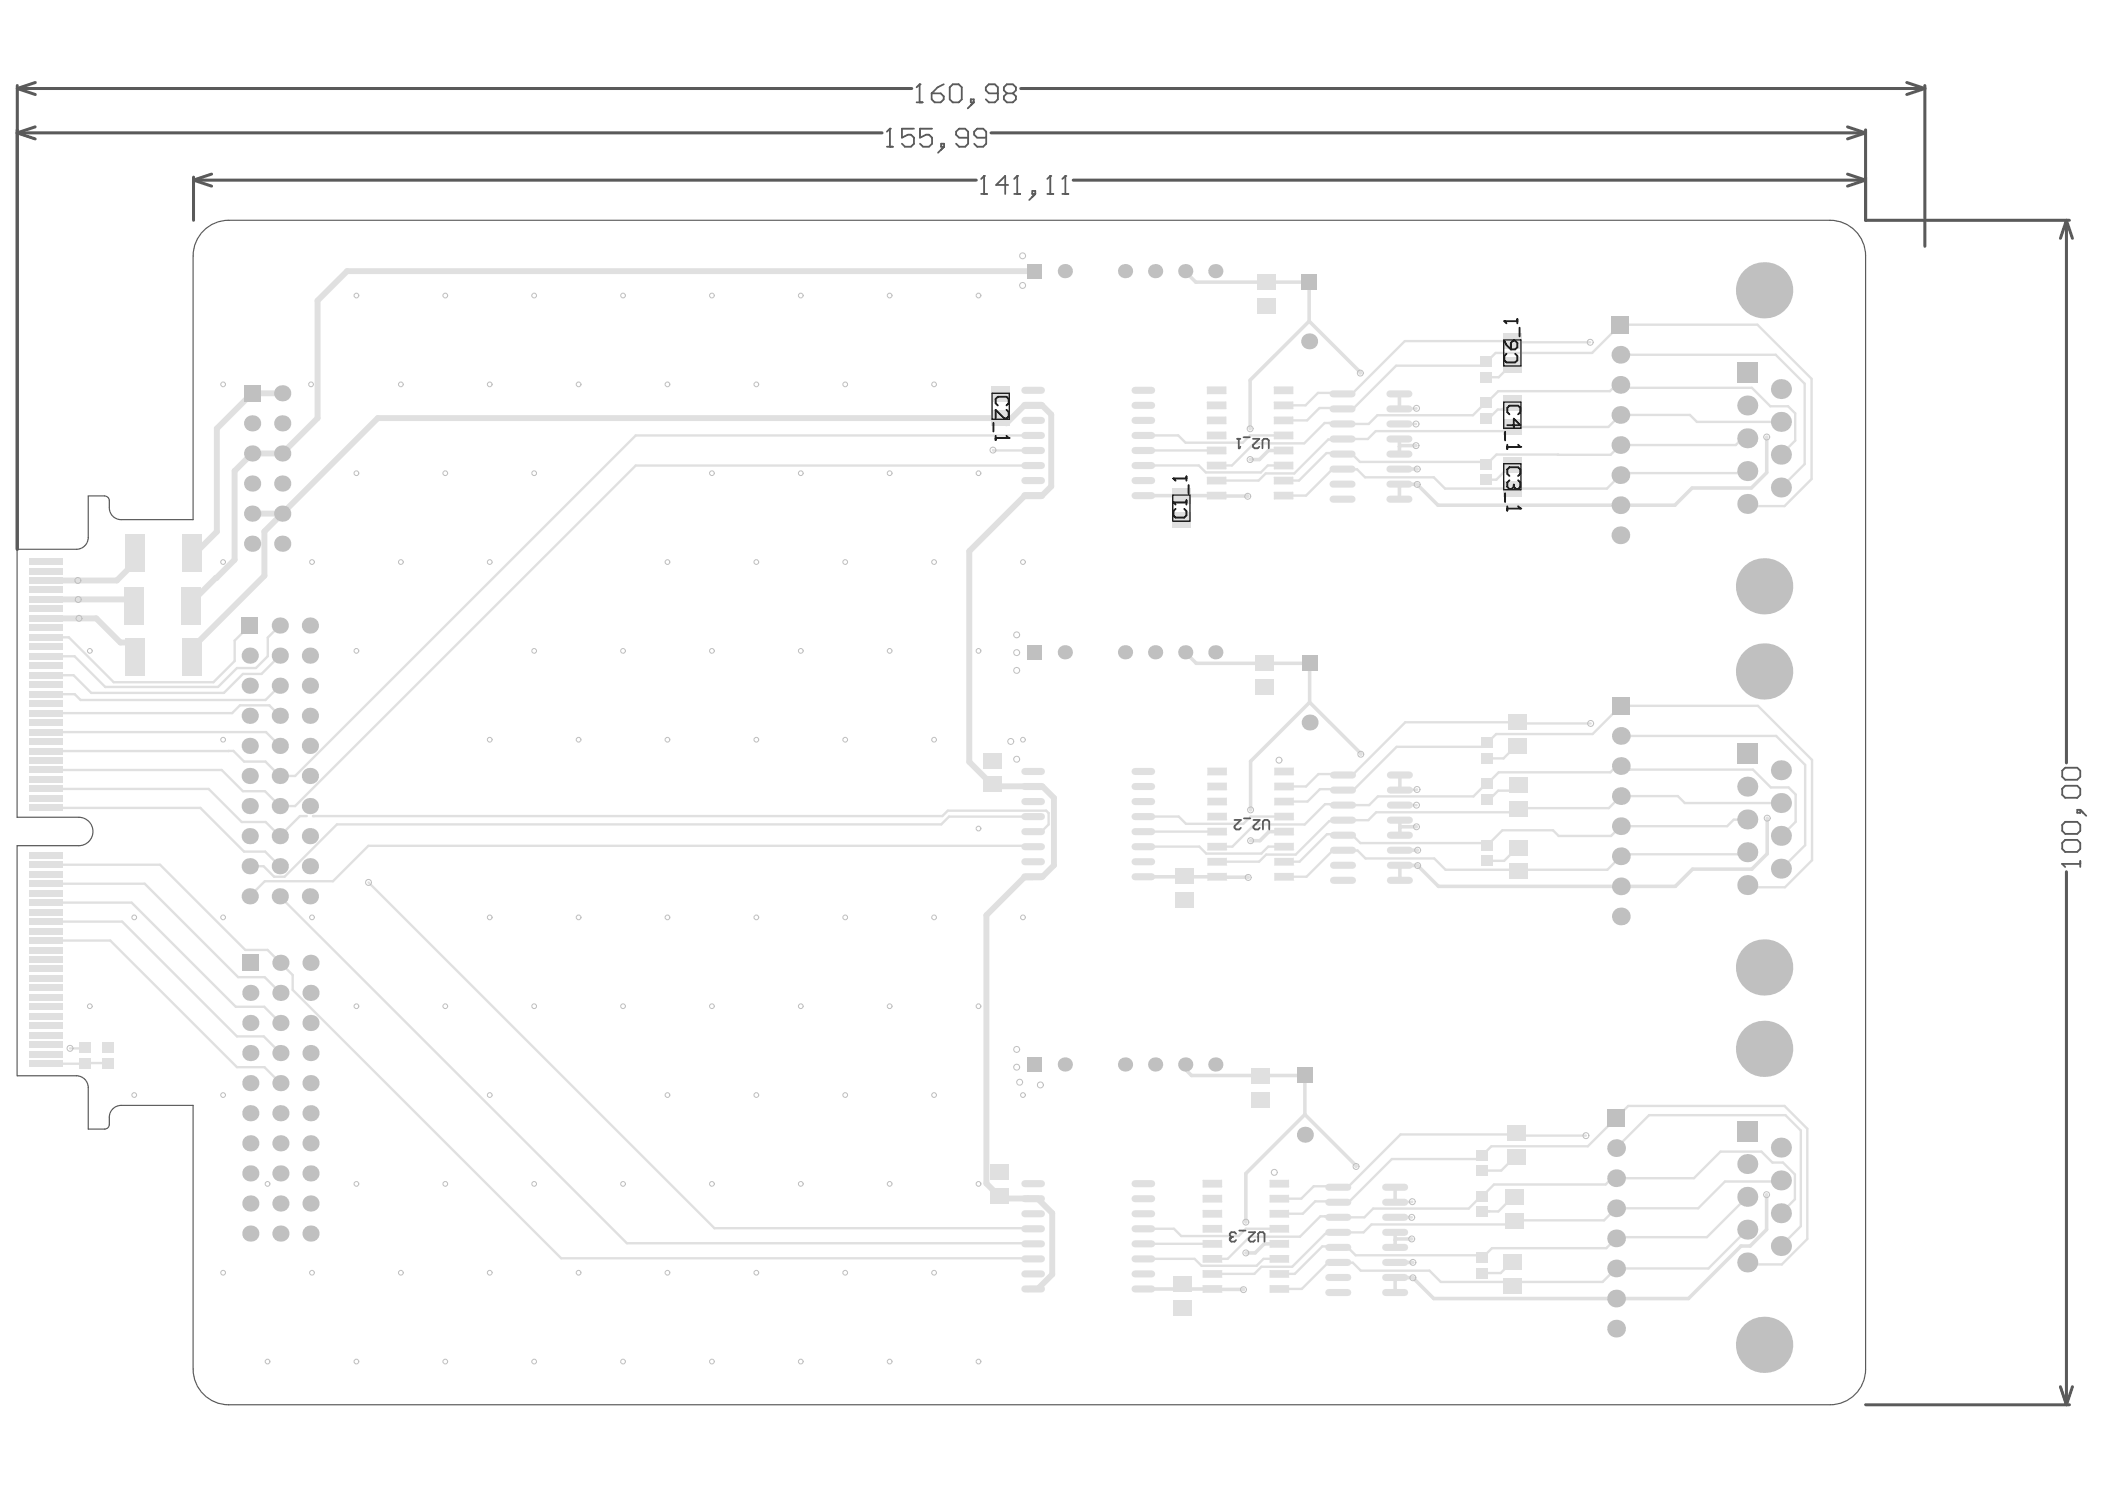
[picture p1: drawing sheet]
<svg xmlns="http://www.w3.org/2000/svg" width="297mm" height="210mm" viewBox="0 0 297 210" stroke-linecap="round" stroke-linejoin="round" font-family="sans-serif">
<g fill="none" stroke="#5a5a5a" stroke-width=".42">
<path d="M2.4 18.7l2.6 .9M2.4 18.7h122.1M2.4 12.5l2.6 .8M2.4 12.5h126.3M2.4 12.1v65.4M5 17.9l-2.6 .8M5 11.6l-2.6 .9M139.8 18.7h123.5M144 12.5h127.6M260.7 17.9l2.6 .8M263.3 18.3v12.8h28.7M263.3 18.7l-2.6 .9"/>
<path d="M269.1 11.6l2.5 .9M271.6 12.5l-2.5 .8M271.6 12.1v22.6M27.3 25.4l2.6 .9M27.3 25.4h110.5M27.3 25v6.1M29.9 24.6l-2.6 .8M151.4 25.4h111.9M260.7 24.6l2.6 .8M263.3 25.4l-2.6 .9M291.6 31.1l.8 2.5M291.6 31.1l-.9 2.5"/>
<path d="M291.6 31.1v76.5M291.6 123v75.2M263.3 198.2h28.7M290.7 195.6l.9 2.6M292.4 195.6l-.8 2.6"/>
</g>
<g fill="none" stroke="#5a5a5a" stroke-width=".25">
<path d="M125.6 18.2h.1M125.6 18.2v2.5M125.6 18.2l-.4 .4M129 18.2h-1.7v1.2l.8-.4h.4l.5 .4v.9l-.5 .4h-.8l-.4-.4M129.3 14.4h.9M129.8 11.9h.1M129.8 11.9v2.5M129.8 11.9l-.5 .4M131.5 13.2h1.2l.5 .4v.4l-.5 .4h-.8l-.4-.4zM131.5 18.2h-1.7v1.2l.9-.4h.4l.4 .4v.9l-.4 .4h-.9l-.4-.4M133.2 11.9l-.9 .4-.8 .9M134 12.3l.4-.4h.9l.4 .4v1.7l-.4 .4h-.9l-.4-.4z"/>
<path d="M136.6 19.4h-1.3l-.4-.4v-.4l.4-.4h.9l.4 .4v1.7l-.4 .4h-.9l-.4-.4M137 14h.4v.4h-.4zM137.4 14.4l-.8 .9M139.2 19.4h-1.3l-.4-.4v-.4l.4-.4h.8l.5 .4v1.7l-.5 .4h-.8l-.4-.4M140.8 13.2h-1.3l-.4-.5v-.4l.4-.4h.9l.4 .4v1.7l-.4 .4h-.9l-.4-.4M142.1 13.2l-.4 .4v.4l.4 .4h.8l.5-.4v-.4l-.5-.4M142.1 13.2h.8M142.1 13.2l-.4-.5v-.4l.4-.4h.8l.5 .4v.4l-.5 .5M125.2 20.7h.8M132.8 20.3h.4v.4h-.4zM133.2 20.7l-.8 .8M138.4 27.4h.9"/>
<path d="M138.9 24.8h.1M138.9 24.8v2.6M138.9 24.8l-.5 .4M142.3 26.1h-1.7l1.2-1.3v2.6M143.1 27.4h.9M143.5 24.8h.1M143.5 24.8v2.6M143.5 24.8l-.4 .4M145.7 26.9h.4v.5h-.4zM146.1 27.4l-.9 .8M147.8 27.4h.8M148.2 24.8h.1"/>
<path d="M148.2 24.8v2.6M148.2 24.8l-.4 .4M149.9 27.4h.9M150.3 24.8h.1M150.3 24.8v2.6M150.3 24.8l-.4 .4M291 108.7l.4-.4h1.7l.4 .4v.9l-.4 .4h-1.7l-.4-.4zM291 111.3l.4-.5h1.7l.4 .5v.8l-.4 .4h-1.7l-.4-.4zM291 116.4l.4-.5h1.7l.4 .5v.8l-.4 .4h-1.7l-.4-.4zM291 118.9l.4-.4h1.7l.4 .4v.9l-.4 .4h-1.7l-.4-.4zM293.1 114.2h.4v.5h-.4zM293.5 114.2l.9 .9"/>
<path d="M291 121.9h.1M291 121.9h2.5M291 121.9l.4 .4M293.5 121.4v.9"/>
</g>
<g fill="none" stroke="#e0e0e0" stroke-width=".33">
<path d="M186.2 57.6h3.3M228.7 58.5h9.8l1 1h11.8M228.7 50h21.9l4.1 4.1M247.2 54.7l2.6 2.6M189.5 61.8l-.2 .2h-1.9l-4.8 4.8h-4M246.6 66.5l-.3 .2h-17.4l-.2 .3M246.6 66.5h.1M246.6 61.8h-.7l-1 1h-16.2M228.7 99.6h19.4l7.6 7.6M189.6 115.6l-.3 .2h-1.7l-4.8 4.8h-4.1M219.9 117.9l-.8-.8h-7.1l-2.1 2.2M228.7 103.8h21.9l4.1 4.1"/>
<path d="M228.7 112.3h8.1l.9 1h13.7M230 108.6h17.4l2.5 2.5M246.6 115.6h-2l-.9 .9h-15M246.7 115.6h-.7M246.6 120.2l-.3 .3h-17.3M246.7 120.2l-.1 .1M213.5 159.8h.3l.5 .4h9.5M228.1 157.7l1.7-1.7h22l3.2 3.2M188.9 173.7h-1.4l-.4 .4h-.1l-4.7 4.6h-4.3M210.2 170.9h-.8M213.7 168.8h-.2l-2.1 2.1h-2.3M228.1 162l4.6-4.7h19.2l2.2 2.2v13.5"/>
<path d="M228.2 174.5h12.7M242.8 162.5l-3.8 3.7h-10.9M243.4 166.7l-3.8 3.7h-11.5l-1.7 1.7h-12.7l-.6 .6h-19.6l-1.1 1.1h-3.6M246.6 173.5l-5.5 5.4h-13M250.1 164h1.5l1.7 1.7v3.5"/>
</g>
<path d="M145.7 69.9h-1.1l-7.8 7.8v29.8l3.1 3.1h.2l.3 .3h5.4" fill="none" stroke="#e0e0e0" stroke-width=".83"/>
<path d="M167.2 38.2l1.5 1.6h16M161.3 69.9h11M249.4 115.4v5l-2.2 2.2h-8.4l-2.4 2.4h-7.7M245.7 175.8l-7.4 7.4h-10.2M249.3 168.5v4.9l-2.3 2.4" fill="none" stroke="#e0e0e0" stroke-width=".5"/>
<circle cx="251.4" cy="122.5" r=".17" fill="#e0e0e0"/>
<path d="M253.3 62.2l-2 1.9M255.6 67.6l-3.8 3.8h-4.9l-.3-.3M249.9 111.1h2.5l1 1v3.8l-2 2M251.4 117.9h.1M254.7 107.9v11.3l-3.3 3.3M255.7 107.2v14.1l-3.8 3.9h-4.9l-.3-.3M255 159.2v15.6l-3.6 3.6h-4.6l-.2-.3M242.8 162.5h5.8l1.5 1.5M246.6 168.8l-5.7 5.7M251.3 166.5l-.1 .2h-7.8M253.3 169.2l-2 1.9M254.1 173l-2.8 2.8" fill="none" stroke="#e0e0e0" stroke-width=".33"/>
<path d="M238.8 68.8h8.3M249.3 61.6v5.1M245.7 175.8h1.3" fill="none" stroke="#e0e0e0" stroke-width=".5"/>
<circle cx="251.3" cy="68.8" r=".17" fill="#e0e0e0"/>
<path d="M249.3 66.7l-2.2 2.1" fill="none" stroke="#e0e0e0" stroke-width=".5"/>
<path d="M248 45.8l7.6 7.6v14.2M249.8 57.3h2.5l1 1v3.9M254.7 54.1v11.4l-3.4 3.3M251.3 64.1h.1M145.8 115.2h-11.9l-1.1 1.1h-85.3M147.6 114.4h-13.9l-.7 .7h-88.8" fill="none" stroke="#e0e0e0" stroke-width=".33"/>
<path d="M145.9 38.2h-96.9l-4.2 4.2v16.6l-5 5h-4.2l-2.5 2.4v12.6l-6.2 6.1v1.2M39.8 55.5h-4.2l-5 5v14.5l-3.5 3.5v1.2M141.2 59h-87.9l-13.5 13.5M35.6 72.5h4.2M39.8 72.5l-2.5 2.5v6.2l-10.3 10.3v1.2" fill="none" stroke="#e0e0e0" stroke-width=".83"/>
<circle cx="44.2" cy="115.1" r=".17" fill="#e0e0e0"/>
<path d="M145.8 110.9h1.3l1.6 1.7v9.5l-1.6 1.6M145.8 123.7h-1.2l-5.4 5.4v37.8l1.7 1.8h.2M145.3 169.1h1.1l2.1 2v8.7l-2.1 2h-1.1M145.1 181.8v.1" fill="none" stroke="#e0e0e0" stroke-width=".83"/>
<path d="M147.6 114.4l.4 .3v1.6l-1 1h-1.2M161.5 117.3h10.9M161.5 115.2h4.8l1.1 1M161.5 119.4h7.7M214 122.7l.3 .2 .2-.2h12.3" fill="none" stroke="#e0e0e0" stroke-width=".33"/>
<path d="M161.3 123.7h5.7l.1-.1 .1 .1h5.2M203 125h25.7" fill="none" stroke="#e0e0e0" stroke-width=".5"/>
<circle cx="172.4" cy="123.7" r=".25" fill="#e0e0e0"/>
<path d="M180.6 117.3h-1.5l-1.3 1.3M197.5 113.6h.1M172.4 123.7l3.7 .1" fill="none" stroke="#e0e0e0" stroke-width=".5"/>
<path d="M145.9 123.7h1.2" fill="none" stroke="#e0e0e0" stroke-width=".83"/>
<path d="M177 116.3l-3.1 3.1M187.6 113.4h.1M187.7 113.4h1.9M194.4 112.3l-1.2 1.3h-3.7M197.5 113.6h2.4M197.6 111.4h2.3M199.9 113.6h.1" fill="none" stroke="#e0e0e0" stroke-width=".33"/>
<circle cx="172.4" cy="117.3" r=".17" fill="#e0e0e0"/>
<path d="M176.5 115.2l-1.1 1h-8M177 116.3h7.1" fill="none" stroke="#e0e0e0" stroke-width=".33"/>
<circle cx="180.6" cy="115.2" r=".17" fill="#e0e0e0"/>
<g fill="none" stroke="#e0e0e0" stroke-width=".33">
<path d="M35.2 88.2l-2.1 2.2v2.8M228.7 99.6l-4 3.9h-13.6l-1.9 1.9h-12.1l-6.1 6.1h-1.5M169.2 119.4l1 1h7.8l1-1h1.6M172.4 119.4h1.5M176.5 115.2h4.1M187.6 113.4h-.6l-2.9 2.9M187.9 117.7h.1M189.5 119.9l2.1 .1 1.1 1.1h9.7l1.6 1.6h10M189.5 117.8h1.4l1.1 1.1h17.4l.5 .4M189.6 117.7h-2.3l-3.9 3.9h-2.8M189.6 111.3h-3.3l-1.8 1.8h-3.9M189.6 117.7h.1"/>
<path d="M189.6 119.8h-1.4l-3.8 3.9h-3.8M200 111.4h-.1M200 119.9h.1M214.1 101.9h-15.8l-7.3 7.3h-5l-1.7 1.7h-3.7M214.1 101.9l.2 .2h10.2M214.1 101.9h.1M214.1 105.2h-.2l-1.7 1.8h-2.4M214.3 110.7l-.8 .8h-2.1l-1.3 1.2M214.3 119.6h-.2l-1.8 1.8h-2.5M228.7 112.3l-1.7 1.7h-12.7l-.5 .6h-19.6l-1.1 1.1h-3.6M228.7 116.5l-1.4 1.4h-7.4M230 108.6l-.1-.1h-.8l-.4-.4h-.6l-.9 .8h-15.7l-3.6 3.4h-13.5"/>
<path d="M178.7 120.6l-1 1h-5.3M229 120.5l-2.2 2.2"/>
</g>
<path d="M167.3 92l1.5 1.6h16v5.5M184.8 99.1l-8.3 8.3v6.8M184.8 99.1l7.2 7.2v.1M176.5 118.6h1.3M197.5 109.3l.1 2.1M197.5 115.7v2.1M197.5 119.9h.1M197.5 119.9h2.5M199.9 116.6h-2.2l-.2 .2M197.5 124.2v-2.1h2.5l3 2.9" fill="none" stroke="#e0e0e0" stroke-width=".5"/>
<circle cx="34.3" cy="89.2" r=".17" fill="#e0e0e0"/>
<g fill="none" stroke="#e0e0e0" stroke-width=".33">
<path d="M140.1 63.5h5.6M145.7 65.7h-56l-48.1 48h-2.1l-2.1-2.1h-3.1l-3-3h-24.8M145.7 61.4h-56l-48.1 48.1h-2.1l-2-2.1h-3.1l-1.5-1.5h-26.4M6.5 89.9h3.2l6.4 6.3h14l3-3M39.5 88.2l-1.7 1.7v2.7l-1.7 1.6h-2.7l-2.6 2.7h-15.9l-4.4-4.3h-4M39.5 92.5l-2.6 2.6h-2.6l-2.7 2.6h-18.7l-2.5-2.4h-3.9M39.5 96.7l-2 2h-26.1l-.9-.8h-4M6.5 111.3h22.9l4.7 4.7h3.4l2 1.9 2.8-2.8h1M6.5 114h21.8l6.1 6.1h3l2.1 2.1M6.5 103.3h31l2 1.9M6.5 100.6h26.3l1.1-1.1h4.1l1.5 1.5M32.3 105.9h.1"/>
<path d="M47.5 116.3l-7.3 7.4h-1.5l-1.5-1.5h-2M145.2 119.3h-93.2l-5 5h-9.6l-2.2 2.1M6.5 122h16.1l12 12h3.2l3.5 3.5v2.1l37.9 37.9h65.3M6.5 124.7h13.9l13.2 13.1h3.8l2.2 2.3M6.5 132.7h9.1l17.8 17.8h3.9l2.3 2.3M6.5 130h10.7l16.2 16.2h3.8l2.4 2.3M6.5 127.3h12.1l14.7 14.7h4l2.3 2.3M39.5 126.4l49 49h56M52 124.5l48.8 48.8h43.7M12 147.8l-.1 .1h-2"/>
</g>
<path d="M145.7 57.2h-1.1l-2.6 2.5M6.5 87.2h7.1l3.4 3.4h1.1l1 1v1.1M6.5 84.6h11.5M6.5 81.9h10M141.1 168.7l.4 .4h3.6" fill="none" stroke="#e0e0e0" stroke-width=".83"/>
<circle cx="15.2" cy="150" r=".17" fill="#e0e0e0"/>
<g fill="none" stroke="#e0e0e0" stroke-width=".33">
<path d="M15.2 150l-8.7 .1M213.5 159.8l-.2 .2h-15.7l-7.3 7.3M228.1 157.7l-4 4h-13.7l-1.8 1.8h-12.2l-6.1 6.1h-1.5M160.8 177.6h7.8l.9 1h7.8l1-1h1.6M187.2 175.8h.1M188.8 178.1h2.1l1.1 1.1h9.7l1.6 1.6h9.7l.5 .6 .5-.6h12.1l2-1.9M188.9 175.8h-2.3l-3.9 3.9h-2.8M188.9 175.8h.1M188.9 177.9h-1.3l-3.9 3.9h-3.8M213.5 178h-.2l-1.5 1.6h-2.7M213.9 163.2h-.1l-2 1.9h-2.7M228.1 166.2h-.6l-.9 .9h-15.8l-3.5 3.4h-13.5l-1.3 1.2h-3.7"/>
<path d="M228.2 174.5l-1.5 1.6h-16.2l-1.3 1.3-.4-.3h-17.5l-1.1-1.1h-1.4"/>
</g>
<path d="M196.9 167.5v2.1M196.9 180.2v2.1" fill="none" stroke="#e0e0e0" stroke-width=".5"/>
<circle cx="179.9" cy="173.3" r=".17" fill="#e0e0e0"/>
<path d="M160.8 173.3h4.9l1 1.1h8.1l1-1.1h4.1M188.9 169.5h-3.3l-1.8 1.7h-3.9M190.3 167.3h-4.9l-1.8 1.8h-3.7M196.9 171.7h2.3M199.2 171.7h.1M199.3 169.5l-2.4 .1M199.4 178.1h.1" fill="none" stroke="#e0e0e0" stroke-width=".33"/>
<path d="M184.1 157.2l7.3 7.2v.1M184.1 151.7v5.5M184.1 157.2l-8.3 8.3v6.9M179.9 175.5h-1.5l-1.3 1.2h-1.3M196.9 171.7h.1M196.9 173.8v2.2M196.9 178.1h2.5M196.9 178.1h.1M196.9 169.6h.1M199.2 174.8h-2.2l-.1 .1M196.9 180.2h2.5l2.9 3h25.8" fill="none" stroke="#e0e0e0" stroke-width=".5"/>
<circle cx="160.7" cy="181.8" r=".25" fill="#e0e0e0"/>
<path d="M160.7 181.8l14.8 .1" fill="none" stroke="#e0e0e0" stroke-width=".5"/>
<path d="M178 178.7l-1 1h-5.3M187 171.6h.1M188.9 171.6h-2.6l-2.9 2.9h-7l-3.2 3.1h-1.5" fill="none" stroke="#e0e0e0" stroke-width=".33"/>
<circle cx="171.7" cy="175.5" r=".17" fill="#e0e0e0"/>
<path d="M199.9 57.6h-2.4M213.4 51.5h-.2l-1.7 1.7h-1.8M224.4 48.3h-10.8l-.2-.2h-15.2l-7.3 7.3h-4.9M228.7 45.8l-4 4h-13.7l-1.8 1.8h-12.2l-6.1 6.1h-1.5M161.4 61.4h4.9l1 1h8.1l1-1h4.1M160.8 175.5h10.9" fill="none" stroke="#e0e0e0" stroke-width=".33"/>
<path d="M184.7 45.3l7.3 7.2v.1M197.5 55.6v2M197.5 61.9v2.1M197.5 68.3v2.1M197.5 68.3h.1M197.5 68.3h2.5l2.9 3h33.4l2.5-2.5M199.8 62.9h-2.2l-.1 .1M166.6 150.2l1.5 1.5h16" fill="none" stroke="#e0e0e0" stroke-width=".5"/>
<g fill="#e0e0e0">
<circle cx="161.3" cy="69.9" r=".25"/>
<circle cx="172.3" cy="69.9" r=".25"/>
</g>
<path d="M184.7 39.8v5.5l-8.3 8.3v6.9M197.5 59.8h.1M172.3 69.9l3.8 .1M180.5 63.5h-1.5l-1.3 1.3h-1.3M197.5 66.2h2.5M197.5 66.2h.1" fill="none" stroke="#e0e0e0" stroke-width=".5"/>
<g fill="none" stroke="#e0e0e0" stroke-width=".33">
<path d="M186 55.4l-1.8 1.8h-3.7M186.2 57.6l-1.8 1.7h-3.9M189.5 59.7h-2.6l-2.9 2.8h-7l-3.2 3.2h-1.5M197.5 59.8h2.3M212.9 56.9l-.9 .9h-.7l-1.2 1.2M228.7 58.5l-1.7 1.7h-13.6l-.6 .6h-18.7l-1.1 1.1h-3.6M228.7 45.8h19.3M247.2 54.7h-18.1l-.4-.4h-.6l-.9 .9h-15.8l-3.5 3.4h-13.5l-1.3 1.2h-3.7M169.2 65.7l.9 .9h7.8l1-.9h1.6M178.6 66.8l-1 1h-5.3M187.8 63.9h.1M188.2 66h1.3"/>
<path d="M189.4 66.2h2.1l1.1 1.1h9.7l1.6 1.6h22.8l2-1.9M189.5 63.9h-2.3l-3.9 3.9h-2.8M189.5 63.9h.1M200 66.2h.1M213.4 65.6h-.2l-2 2.1h-1.5M228.7 62.8l-1.4 1.4-16.1-.1-1.4 1.4-.4-.3h-17.5l-1.1-1.2h-1.4"/>
</g>
<circle cx="180.5" cy="61.4" r=".17" fill="#e0e0e0"/>
<path d="M161.4 65.7h7.8M188.2 66l-3.9 3.9h-3.8" fill="none" stroke="#e0e0e0" stroke-width=".33"/>
<circle cx="172.3" cy="63.5" r=".17" fill="#e0e0e0"/>
<path d="M161.4 63.5h10.9" fill="none" stroke="#e0e0e0" stroke-width=".33"/>
<path d="M145.9 57.2h1.1l1.3 1.3v10.1l-1.3 1.3h-1.1M19.1 78.1v1.2l-2.6 2.6M18 84.6l.9 .8" fill="none" stroke="#e0e0e0" stroke-width=".83"/>
<g fill="none" stroke="#c0c0c0" stroke-width=".14">
<circle cx="144.3" cy="36.1" r=".42"/>
<circle cx="31.5" cy="54.2" r=".33"/>
<circle cx="43.9" cy="54.2" r=".33"/>
<circle cx="50.3" cy="41.7" r=".33"/>
<circle cx="56.6" cy="54.2" r=".33"/>
<circle cx="62.8" cy="41.7" r=".33"/>
<circle cx="69.1" cy="54.2" r=".33"/>
<circle cx="75.4" cy="41.7" r=".33"/>
<circle cx="81.6" cy="54.2" r=".33"/>
<circle cx="87.9" cy="41.7" r=".33"/>
<circle cx="94.2" cy="54.2" r=".33"/>
<circle cx="100.5" cy="41.7" r=".33"/>
<circle cx="106.7" cy="54.2" r=".33"/>
<circle cx="113" cy="41.7" r=".33"/>
<circle cx="119.3" cy="54.2" r=".33"/>
<circle cx="125.5" cy="41.7" r=".33"/>
<circle cx="131.8" cy="54.2" r=".33"/>
<circle cx="138.1" cy="41.7" r=".33"/>
<circle cx="144.3" cy="40.3" r=".42"/>
<circle cx="192" cy="52.6" r=".42"/>
<circle cx="199.8" cy="59.8" r=".42"/>
<circle cx="199.9" cy="57.6" r=".42"/>
<circle cx="224.4" cy="48.3" r=".42"/>
<circle cx="31.5" cy="79.3" r=".33"/>
<circle cx="44" cy="79.3" r=".33"/>
<circle cx="50.3" cy="66.8" r=".33"/>
<circle cx="56.6" cy="79.3" r=".33"/>
<circle cx="62.8" cy="66.8" r=".33"/>
<circle cx="69.1" cy="79.3" r=".33"/>
<circle cx="75.4" cy="66.8" r=".33"/>
<circle cx="94.2" cy="79.3" r=".33"/>
<circle cx="100.5" cy="66.8" r=".33"/>
<circle cx="106.7" cy="79.3" r=".33"/>
<circle cx="113" cy="66.8" r=".33"/>
<circle cx="119.3" cy="79.3" r=".33"/>
<circle cx="125.5" cy="66.8" r=".33"/>
<circle cx="131.8" cy="79.3" r=".33"/>
<circle cx="138.1" cy="66.8" r=".33"/>
<circle cx="140.1" cy="63.5" r=".42"/>
<circle cx="144.3" cy="79.3" r=".33"/>
<circle cx="176.1" cy="70" r=".42"/>
<circle cx="176.4" cy="60.5" r=".42"/>
<circle cx="176.4" cy="64.8" r=".42"/>
<circle cx="199.8" cy="62.9" r=".42"/>
<circle cx="200" cy="66.2" r=".42"/>
<circle cx="200" cy="68.3" r=".42"/>
<circle cx="249.3" cy="61.6" r=".42"/>
<circle cx="11" cy="81.9" r=".42"/>
<circle cx="11" cy="84.6" r=".42"/>
<circle cx="11.1" cy="87.2" r=".42"/>
<circle cx="12.7" cy="91.8" r=".33"/>
<circle cx="50.3" cy="91.8" r=".33"/>
<circle cx="75.4" cy="91.8" r=".33"/>
<circle cx="87.9" cy="91.8" r=".33"/>
<circle cx="100.5" cy="91.8" r=".33"/>
<circle cx="113" cy="91.8" r=".33"/>
<circle cx="125.5" cy="91.8" r=".33"/>
<circle cx="138.1" cy="91.8" r=".33"/>
<circle cx="143.5" cy="94.6" r=".42"/>
<circle cx="143.5" cy="89.6" r=".42"/>
<circle cx="143.5" cy="92.1" r=".42"/>
<circle cx="31.5" cy="104.3" r=".33"/>
<circle cx="69.1" cy="104.3" r=".33"/>
<circle cx="81.6" cy="104.3" r=".33"/>
<circle cx="94.2" cy="104.3" r=".33"/>
<circle cx="106.7" cy="104.3" r=".33"/>
<circle cx="119.3" cy="104.3" r=".33"/>
<circle cx="131.8" cy="104.3" r=".33"/>
<circle cx="138.1" cy="116.9" r=".33"/>
<circle cx="142.6" cy="104.6" r=".42"/>
<circle cx="143.5" cy="107.1" r=".42"/>
<circle cx="144.3" cy="104.3" r=".33"/>
<circle cx="176.5" cy="118.6" r=".42"/>
<circle cx="176.5" cy="114.2" r=".42"/>
<circle cx="180.5" cy="107.2" r=".42"/>
<circle cx="192" cy="106.4" r=".42"/>
<circle cx="199.9" cy="113.6" r=".42"/>
<circle cx="199.9" cy="116.6" r=".42"/>
<circle cx="200" cy="111.4" r=".42"/>
<circle cx="200" cy="119.9" r=".42"/>
<circle cx="224.5" cy="102.1" r=".42"/>
<circle cx="249.4" cy="115.4" r=".42"/>
<circle cx="18.9" cy="129.4" r=".33"/>
<circle cx="31.5" cy="129.4" r=".33"/>
<circle cx="44" cy="129.4" r=".33"/>
<circle cx="52" cy="124.5" r=".42"/>
<circle cx="69.1" cy="129.4" r=".33"/>
<circle cx="81.6" cy="129.4" r=".33"/>
<circle cx="94.2" cy="129.4" r=".33"/>
<circle cx="106.7" cy="129.4" r=".33"/>
<circle cx="119.3" cy="129.4" r=".33"/>
<circle cx="131.8" cy="129.4" r=".33"/>
<circle cx="144.4" cy="129.4" r=".33"/>
<circle cx="176.1" cy="123.8" r=".42"/>
<circle cx="200" cy="122.1" r=".42"/>
<circle cx="9.9" cy="147.9" r=".42"/>
<circle cx="12.7" cy="141.9" r=".33"/>
<circle cx="18.9" cy="154.5" r=".33"/>
<circle cx="31.5" cy="154.5" r=".33"/>
<circle cx="50.3" cy="141.9" r=".33"/>
<circle cx="62.8" cy="141.9" r=".33"/>
<circle cx="69.1" cy="154.5" r=".33"/>
<circle cx="75.4" cy="141.9" r=".33"/>
<circle cx="87.9" cy="141.9" r=".33"/>
<circle cx="94.2" cy="154.5" r=".33"/>
<circle cx="100.5" cy="141.9" r=".33"/>
<circle cx="106.7" cy="154.5" r=".33"/>
<circle cx="113" cy="141.9" r=".33"/>
<circle cx="119.3" cy="154.5" r=".33"/>
<circle cx="125.5" cy="141.9" r=".33"/>
<circle cx="131.8" cy="154.5" r=".33"/>
<circle cx="138.1" cy="141.9" r=".33"/>
<circle cx="143.5" cy="148" r=".42"/>
<circle cx="143.5" cy="150.5" r=".42"/>
<circle cx="143.9" cy="152.7" r=".42"/>
<circle cx="144.4" cy="154.5" r=".33"/>
<circle cx="146.8" cy="153" r=".42"/>
<circle cx="31.5" cy="179.5" r=".33"/>
<circle cx="37.8" cy="167" r=".33"/>
<circle cx="44" cy="179.5" r=".33"/>
<circle cx="50.3" cy="167" r=".33"/>
<circle cx="56.6" cy="179.5" r=".33"/>
<circle cx="62.8" cy="167" r=".33"/>
<circle cx="69.1" cy="179.5" r=".33"/>
<circle cx="75.4" cy="167" r=".33"/>
<circle cx="81.6" cy="179.5" r=".33"/>
<circle cx="87.9" cy="167" r=".33"/>
<circle cx="94.2" cy="179.5" r=".33"/>
<circle cx="100.5" cy="167" r=".33"/>
<circle cx="106.7" cy="179.5" r=".33"/>
<circle cx="113" cy="167" r=".33"/>
<circle cx="119.3" cy="179.5" r=".33"/>
<circle cx="125.5" cy="167" r=".33"/>
<circle cx="131.8" cy="179.5" r=".33"/>
<circle cx="138.1" cy="167" r=".33"/>
<circle cx="175.8" cy="176.7" r=".42"/>
<circle cx="175.8" cy="172.4" r=".42"/>
<circle cx="179.8" cy="165.4" r=".42"/>
<circle cx="191.4" cy="164.5" r=".42"/>
<circle cx="199.2" cy="171.7" r=".42"/>
<circle cx="199.2" cy="174.8" r=".42"/>
<circle cx="199.3" cy="169.5" r=".42"/>
<circle cx="199.4" cy="178.1" r=".42"/>
<circle cx="223.8" cy="160.2" r=".42"/>
<circle cx="249.3" cy="168.5" r=".42"/>
<circle cx="37.8" cy="192.1" r=".33"/>
<circle cx="50.3" cy="192.1" r=".33"/>
<circle cx="62.8" cy="192.1" r=".33"/>
<circle cx="75.4" cy="192.1" r=".33"/>
<circle cx="87.9" cy="192.1" r=".33"/>
<circle cx="100.5" cy="192.1" r=".33"/>
<circle cx="113" cy="192.1" r=".33"/>
<circle cx="125.5" cy="192.1" r=".33"/>
<circle cx="138.1" cy="192.1" r=".33"/>
<circle cx="175.5" cy="181.9" r=".42"/>
<circle cx="199.4" cy="180.2" r=".42"/>
</g>
<g fill="#c0c0c0">
<circle cx="35.3" cy="157" r="1.14"/>
<circle cx="35.3" cy="169.8" r="1.14"/>
<circle cx="35.3" cy="174" r="1.14"/>
<circle cx="35.3" cy="161.3" r="1.14"/>
<circle cx="35.3" cy="165.5" r="1.14"/>
<circle cx="35.3" cy="152.8" r="1.14"/>
<circle cx="35.3" cy="148.5" r="1.14"/>
<circle cx="39.6" cy="174" r="1.14"/>
<circle cx="39.6" cy="161.3" r="1.14"/>
<circle cx="39.6" cy="169.8" r="1.14"/>
<circle cx="39.6" cy="157" r="1.14"/>
<circle cx="39.6" cy="165.5" r="1.14"/>
<circle cx="39.6" cy="152.8" r="1.14"/>
<circle cx="43.8" cy="165.5" r="1.14"/>
<circle cx="43.8" cy="169.8" r="1.14"/>
<circle cx="43.8" cy="174" r="1.14"/>
<circle cx="43.8" cy="161.3" r="1.14"/>
<circle cx="43.8" cy="157" r="1.14"/>
<circle cx="43.8" cy="152.8" r="1.14"/>
<circle cx="35.2" cy="117.9" r="1.14"/>
<circle cx="35.2" cy="126.4" r="1.14"/>
<circle cx="35.2" cy="113.7" r="1.14"/>
<circle cx="35.2" cy="122.2" r="1.14"/>
<circle cx="35.3" cy="144.3" r="1.14"/>
<circle cx="35.3" cy="140.1" r="1.14"/>
<circle cx="39.5" cy="122.2" r="1.14"/>
<circle cx="39.5" cy="126.4" r="1.14"/>
<circle cx="39.5" cy="117.9" r="1.14"/>
<circle cx="39.5" cy="113.7" r="1.14"/>
<circle cx="39.6" cy="148.5" r="1.14"/>
<circle cx="39.6" cy="144.3" r="1.14"/>
<circle cx="39.6" cy="140.1" r="1.14"/>
<circle cx="39.6" cy="135.8" r="1.14"/>
<circle cx="43.7" cy="126.4" r="1.14"/>
<circle cx="43.7" cy="117.9" r="1.14"/>
<circle cx="43.7" cy="122.2" r="1.14"/>
<circle cx="43.7" cy="113.7" r="1.14"/>
<circle cx="43.8" cy="148.5" r="1.14"/>
<circle cx="43.8" cy="144.3" r="1.14"/>
<circle cx="43.8" cy="140.1" r="1.14"/>
<circle cx="43.8" cy="135.8" r="1.14"/>
<circle cx="184.1" cy="160.1" r="1.13"/>
<circle cx="150.3" cy="150.2" r="1"/>
<circle cx="158.8" cy="150.2" r="1"/>
<circle cx="163" cy="150.2" r="1"/>
<circle cx="167.3" cy="150.2" r="1"/>
<circle cx="171.5" cy="150.2" r="1"/>
<circle cx="35.2" cy="109.5" r="1.14"/>
<circle cx="35.2" cy="105.2" r="1.14"/>
<circle cx="35.2" cy="101" r="1.14"/>
<circle cx="35.2" cy="96.7" r="1.14"/>
<circle cx="35.2" cy="92.5" r="1.14"/>
<circle cx="39.5" cy="105.2" r="1.14"/>
<circle cx="39.5" cy="109.5" r="1.14"/>
<circle cx="39.5" cy="101" r="1.14"/>
<circle cx="39.5" cy="96.7" r="1.14"/>
<circle cx="39.5" cy="92.5" r="1.14"/>
<circle cx="39.5" cy="88.2" r="1.14"/>
<circle cx="43.7" cy="105.2" r="1.14"/>
<circle cx="43.7" cy="109.5" r="1.14"/>
<circle cx="43.7" cy="101" r="1.14"/>
<circle cx="43.7" cy="96.7" r="1.14"/>
<circle cx="43.7" cy="92.5" r="1.14"/>
<circle cx="43.7" cy="88.2" r="1.14"/>
<circle cx="35.6" cy="76.7" r="1.14"/>
<circle cx="35.6" cy="72.5" r="1.14"/>
<circle cx="35.6" cy="64" r="1.14"/>
<circle cx="35.6" cy="59.7" r="1.14"/>
<circle cx="35.6" cy="68.2" r="1.14"/>
<circle cx="39.8" cy="76.7" r="1.14"/>
<circle cx="39.8" cy="72.5" r="1.14"/>
<circle cx="39.8" cy="64" r="1.14"/>
<circle cx="39.8" cy="59.7" r="1.14"/>
<circle cx="39.8" cy="55.5" r="1.14"/>
<circle cx="39.8" cy="68.2" r="1.14"/>
<circle cx="150.3" cy="92" r="1"/>
<circle cx="158.8" cy="92" r="1"/>
<circle cx="163" cy="92" r="1"/>
<circle cx="167.3" cy="92" r="1"/>
<circle cx="171.5" cy="92" r="1"/>
<circle cx="184.8" cy="101.9" r="1.13"/>
<circle cx="150.3" cy="38.2" r="1"/>
<circle cx="158.8" cy="38.2" r="1"/>
<circle cx="163" cy="38.2" r="1"/>
<circle cx="167.3" cy="38.2" r="1"/>
<circle cx="171.5" cy="38.2" r="1"/>
<circle cx="184.7" cy="48.2" r="1.13"/>
<circle cx="228.1" cy="183.2" r="1.25"/>
<circle cx="228.1" cy="178.9" r="1.25"/>
<circle cx="228.1" cy="174.7" r="1.25"/>
<circle cx="228.1" cy="170.4" r="1.25"/>
<circle cx="228.1" cy="166.2" r="1.25"/>
<circle cx="228.1" cy="187.4" r="1.25"/>
<circle cx="228.1" cy="162" r="1.25"/>
<circle cx="228.7" cy="129.3" r="1.25"/>
<circle cx="228.7" cy="125" r="1.25"/>
<circle cx="228.7" cy="120.8" r="1.25"/>
<circle cx="228.7" cy="116.5" r="1.25"/>
<circle cx="246.6" cy="173.5" r="1.41"/>
<circle cx="246.6" cy="164.2" r="1.41"/>
<circle cx="246.6" cy="168.8" r="1.41"/>
<circle cx="246.6" cy="178.1" r="1.41"/>
<circle cx="246.6" cy="124.9" r="1.41"/>
<circle cx="246.6" cy="120.2" r="1.41"/>
<circle cx="246.6" cy="115.6" r="1.41"/>
<circle cx="248.9" cy="189.7" r="4"/>
<circle cx="248.9" cy="148" r="4"/>
<circle cx="248.9" cy="136.5" r="4"/>
<circle cx="251.3" cy="175.8" r="1.41"/>
<circle cx="251.3" cy="171.1" r="1.41"/>
<circle cx="251.3" cy="166.5" r="1.41"/>
<circle cx="251.3" cy="161.9" r="1.41"/>
<circle cx="251.3" cy="122.5" r="1.41"/>
<circle cx="251.3" cy="117.9" r="1.41"/>
<circle cx="228.7" cy="54.3" r="1.25"/>
<circle cx="228.7" cy="50" r="1.25"/>
<circle cx="228.7" cy="62.8" r="1.25"/>
<circle cx="228.7" cy="58.5" r="1.25"/>
<circle cx="228.7" cy="67" r="1.25"/>
<circle cx="228.7" cy="71.3" r="1.25"/>
<circle cx="228.7" cy="75.5" r="1.25"/>
<circle cx="228.7" cy="112.3" r="1.25"/>
<circle cx="228.7" cy="108.1" r="1.25"/>
<circle cx="228.7" cy="103.8" r="1.25"/>
<circle cx="246.6" cy="57.2" r="1.41"/>
<circle cx="246.6" cy="61.8" r="1.41"/>
<circle cx="246.6" cy="71.1" r="1.41"/>
<circle cx="246.6" cy="66.5" r="1.41"/>
<circle cx="246.6" cy="111" r="1.41"/>
<circle cx="248.9" cy="40.9" r="4"/>
<circle cx="248.9" cy="82.7" r="4"/>
<circle cx="248.9" cy="94.7" r="4"/>
<circle cx="251.3" cy="54.9" r="1.41"/>
<circle cx="251.3" cy="68.8" r="1.41"/>
<circle cx="251.3" cy="64.1" r="1.41"/>
<circle cx="251.3" cy="59.5" r="1.41"/>
<circle cx="251.3" cy="113.3" r="1.41"/>
<circle cx="251.3" cy="108.7" r="1.41"/>
</g>
<g fill="#c0c0c0">
<path d="M34.2 134.7h2.3v2.3h-2.3z" fill-rule="evenodd"/>
<path d="M145 149.2h2v2h-2z" fill-rule="evenodd"/>
<path d="M183 150.6h2.3v2.2h-2.3z" fill-rule="evenodd"/>
<path d="M34.1 87.1h2.3v2.3h-2.3z" fill-rule="evenodd"/>
<path d="M34.4 54.3h2.3v2.3h-2.3z" fill-rule="evenodd"/>
<path d="M145 91h2v2h-2z" fill-rule="evenodd"/>
<path d="M183.7 92.4h2.2v2.3h-2.2z" fill-rule="evenodd"/>
<path d="M145 37.2h2v2h-2z" fill-rule="evenodd"/>
<path d="M183.6 38.7h2.3v2.2h-2.3z" fill-rule="evenodd"/>
<path d="M226.8 156.5h2.5v2.5h-2.5z" fill-rule="evenodd"/>
<path d="M245.1 158.2h2.9v2.8h-2.9z" fill-rule="evenodd"/>
<path d="M227.4 44.5h2.5v2.6h-2.5z" fill-rule="evenodd"/>
<path d="M227.5 98.3h2.5v2.5h-2.5z" fill-rule="evenodd"/>
<path d="M245.1 51.2h2.9v2.8h-2.9z" fill-rule="evenodd"/>
<path d="M245.1 104.9h2.9v2.8h-2.9z" fill-rule="evenodd"/>
</g>
<g fill="#e0e0e0">
<path d="M169.7 166.5l.1-.1h2.6l.1 .1v.9l-.1 .1h-2.6l-.1-.1z" fill-rule="evenodd"/>
<path d="M169.7 168.6h.1h2.6h.1v1h-.1h-2.6h-.1z" fill-rule="evenodd"/>
<path d="M169.7 170.8l.1-.1h2.6l.1 .1v.9l-.1 .1h-2.6l-.1-.1z" fill-rule="evenodd"/>
<path d="M169.7 172.9l.1-.1h2.6l.1 .1v.9l-.1 .1h-2.6l-.1-.1z" fill-rule="evenodd"/>
<path d="M169.7 175l.1-.1h2.6l.1 .1v.9l-.1 .1h-2.6l-.1-.1z" fill-rule="evenodd"/>
<path d="M169.7 177.1l.1-.1h2.6l.1 .1v.9l-.1 .1h-2.6l-.1-.1z" fill-rule="evenodd"/>
<path d="M169.7 179.2h.1h2.6h.1v1h-.1h-2.6h-.1z" fill-rule="evenodd"/>
<path d="M169.7 181.4l.1-.1h2.6l.1 .1v.9l-.1 .1h-2.6l-.1-.1z" fill-rule="evenodd"/>
<path d="M179.1 166.5l.1-.1h2.6l.1 .1v.9l-.1 .1h-2.6l-.1-.1z" fill-rule="evenodd"/>
<path d="M179.1 168.6h.1h2.6h.1v1h-.1h-2.6h-.1z" fill-rule="evenodd"/>
<path d="M179.1 170.8l.1-.1h2.6l.1 .1v.9l-.1 .1h-2.6l-.1-.1z" fill-rule="evenodd"/>
<path d="M179.1 172.9l.1-.1h2.6l.1 .1v.9l-.1 .1h-2.6l-.1-.1z" fill-rule="evenodd"/>
<path d="M179.1 175l.1-.1h2.6l.1 .1v.9l-.1 .1h-2.6l-.1-.1z" fill-rule="evenodd"/>
<path d="M179.1 177.1l.1-.1h2.6l.1 .1v.9l-.1 .1h-2.6l-.1-.1z" fill-rule="evenodd"/>
<path d="M179.1 179.2h.1h2.6h.1v1h-.1h-2.6h-.1z" fill-rule="evenodd"/>
<path d="M179.1 181.4l.1-.1h2.6l.1 .1v.9l-.1 .1h-2.6l-.1-.1z" fill-rule="evenodd"/>
<path d="M170.4 108.4l.1-.1h2.5l.1 .1v.9l-.1 .1h-2.5l-.1-.1z" fill-rule="evenodd"/>
<path d="M170.4 110.5l.1-.1h2.5l.1 .1v.9l-.1 .1h-2.5l-.1-.1z" fill-rule="evenodd"/>
<path d="M170.4 112.6l.1-.1h2.5l.1 .1v.9l-.1 .1h-2.5l-.1-.1z" fill-rule="evenodd"/>
<path d="M170.4 114.7h.1h2.5h.1v1h-.1h-2.5h-.1z" fill-rule="evenodd"/>
<path d="M170.4 116.9l.1-.1h2.5l.1 .1v.9l-.1 .1h-2.5l-.1-.1z" fill-rule="evenodd"/>
<path d="M170.4 119l.1-.1h2.5l.1 .1v.9l-.1 .1h-2.5l-.1-.1z" fill-rule="evenodd"/>
<path d="M170.4 121.1l.1-.1h2.5l.1 .1v.9l-.1 .1h-2.5l-.1-.1z" fill-rule="evenodd"/>
<path d="M170.4 123.2l.1-.1h2.5l.1 .1v.9l-.1 .1h-2.5l-.1-.1z" fill-rule="evenodd"/>
<path d="M179.8 108.4l.1-.1h2.6l.1 .1v.9l-.1 .1h-2.6l-.1-.1z" fill-rule="evenodd"/>
<path d="M179.8 110.5l.1-.1h2.6l.1 .1v.9l-.1 .1h-2.6l-.1-.1z" fill-rule="evenodd"/>
<path d="M179.8 112.6l.1-.1h2.6l.1 .1v.9l-.1 .1h-2.6l-.1-.1z" fill-rule="evenodd"/>
<path d="M179.8 114.7h.1h2.6h.1v1h-.1h-2.6h-.1z" fill-rule="evenodd"/>
<path d="M179.8 116.9l.1-.1h2.6l.1 .1v.9l-.1 .1h-2.6l-.1-.1z" fill-rule="evenodd"/>
<path d="M179.8 119l.1-.1h2.6l.1 .1v.9l-.1 .1h-2.6l-.1-.1z" fill-rule="evenodd"/>
<path d="M179.8 121.1l.1-.1h2.6l.1 .1v.9l-.1 .1h-2.6l-.1-.1z" fill-rule="evenodd"/>
<path d="M179.8 123.2l.1-.1h2.6l.1 .1v.9l-.1 .1h-2.6l-.1-.1z" fill-rule="evenodd"/>
<path d="M170.3 54.6l.1-.1h2.6l.1 .1v.9l-.1 .1h-2.6l-.1-.1z" fill-rule="evenodd"/>
<path d="M170.3 56.7l.1-.1h2.6l.1 .1v.9l-.1 .1h-2.6l-.1-.1z" fill-rule="evenodd"/>
<path d="M170.3 58.8h.1h2.6h.1v1h-.1h-2.6h-.1z" fill-rule="evenodd"/>
<path d="M170.3 61l.1-.1h2.6l.1 .1v.9l-.1 .1h-2.6l-.1-.1z" fill-rule="evenodd"/>
<path d="M170.3 63.1l.1-.1h2.6l.1 .1v.9l-.1 .1h-2.6l-.1-.1z" fill-rule="evenodd"/>
<path d="M170.3 65.2l.1-.1h2.6l.1 .1v.9l-.1 .1h-2.6l-.1-.1z" fill-rule="evenodd"/>
<path d="M170.3 67.3l.1-.1h2.6l.1 .1v1h-.1h-2.6h-.1z" fill-rule="evenodd"/>
<path d="M170.3 69.5l.1-.1h2.6l.1 .1v.9l-.1 .1h-2.6l-.1-.1z" fill-rule="evenodd"/>
<path d="M179.7 54.6l.1-.1h2.6l.1 .1v.9l-.1 .1h-2.6l-.1-.1z" fill-rule="evenodd"/>
<path d="M179.7 56.7l.1-.1h2.6l.1 .1v.9l-.1 .1h-2.6l-.1-.1z" fill-rule="evenodd"/>
<path d="M179.7 58.8h.1h2.6h.1v1h-.1h-2.6h-.1z" fill-rule="evenodd"/>
<path d="M179.7 61l.1-.1h2.6l.1 .1v.9l-.1 .1h-2.6l-.1-.1z" fill-rule="evenodd"/>
<path d="M179.7 63.1l.1-.1h2.6l.1 .1v.9l-.1 .1h-2.6l-.1-.1z" fill-rule="evenodd"/>
<path d="M179.7 65.2l.1-.1h2.6l.1 .1v.9l-.1 .1h-2.6l-.1-.1z" fill-rule="evenodd"/>
<path d="M179.7 67.3l.1-.1h2.6l.1 .1v1h-.1h-2.6h-.1z" fill-rule="evenodd"/>
<path d="M179.7 69.5l.1-.1h2.6l.1 .1v.9l-.1 .1h-2.6l-.1-.1z" fill-rule="evenodd"/>
<path d="M209 106.3h1.6v1.4h-1.6z" fill-rule="evenodd"/>
<path d="M209 104.1h1.6v1.4h-1.6z" fill-rule="evenodd"/>
<path d="M208.3 162.2h1.6v1.5h-1.6z" fill-rule="evenodd"/>
<path d="M208.3 164.4h1.6v1.4h-1.6z" fill-rule="evenodd"/>
</g>
<g fill="#e0e0e0">
<path d="M172.4 168.6h.1z"/>
<path d="M169.7 169.6h.1z"/>
<path d="M172.4 179.2h.1z"/>
<path d="M169.7 180.2h.1z"/>
<path d="M179.1 166.5h.1z"/>
<path d="M181.8 168.6h.1z"/>
<path d="M179.1 168.6h.1z"/>
<path d="M179.1 169.6h.1z"/>
<path d="M179.1 177.1h.1z"/>
<path d="M181.8 179.2h.1z"/>
<path d="M179.1 179.2h.1z"/>
<path d="M179.1 180.2h.1z"/>
<path d="M173 114.7h.1z"/>
<path d="M170.4 115.7h.1z"/>
<path d="M182.5 114.7h.1z"/>
<path d="M179.8 115.7h.1z"/>
<path d="M173 58.8h.1z"/>
<path d="M170.3 59.8h.1z"/>
<path d="M170.3 68.3h.1z"/>
<path d="M179.7 56.7h.1z"/>
<path d="M182.4 58.8h.1z"/>
<path d="M179.7 58.8h.1z"/>
<path d="M179.7 59.8h.1z"/>
<path d="M179.7 65.2h.1z"/>
<path d="M179.7 67.3h.1z"/>
<path d="M179.7 68.3h.1z"/>
<path d="M172.4 167.4h.1zM172.4 167.4h.1l-.1 .1z"/>
<path d="M172.4 166.4v.1zM172.4 166.4l.1 .1z"/>
<path d="M169.7 166.5h.1zM169.7 166.5h.1z"/>
<path d="M169.8 167.4v.1zM169.7 167.4l.1 .1z"/>
<path d="M172.4 169.6h.1zM172.4 169.6h.1h-.1z"/>
<path d="M169.7 168.6h.1zM169.7 168.6h.1z"/>
<path d="M172.4 171.7h.1zM172.4 171.7h.1l-.1 .1z"/>
<path d="M172.4 170.7v.1zM172.4 170.7l.1 .1z"/>
<path d="M169.7 170.8h.1zM169.7 170.7l.1 .1z"/>
<path d="M169.8 171.7v.1zM169.7 171.7l.1 .1z"/>
<path d="M172.4 173.8h.1zM172.4 173.8h.1l-.1 .1z"/>
<path d="M172.4 172.8v.1zM172.4 172.8l.1 .1z"/>
<path d="M169.7 172.9h.1zM169.7 172.8l.1 .1z"/>
<path d="M169.8 173.8v.1zM169.7 173.8l.1 .1z"/>
<path d="M172.4 175.9h.1zM172.4 175.9h.1l-.1 .1z"/>
<path d="M172.4 174.9v.1zM172.4 174.9l.1 .1z"/>
<path d="M169.7 175h.1zM169.7 174.9l.1 .1z"/>
<path d="M169.8 175.9v.1zM169.7 175.9l.1 .1z"/>
<path d="M172.4 178h.1zM172.4 178h.1l-.1 .1z"/>
<path d="M172.4 177v.1zM172.4 177l.1 .1z"/>
<path d="M169.7 177.1h.1zM169.7 177.1h.1z"/>
<path d="M169.8 178v.1zM169.7 178l.1 .1z"/>
<path d="M172.4 180.2h.1zM172.4 180.2h.1h-.1z"/>
<path d="M169.7 179.2h.1zM169.7 179.2h.1z"/>
<path d="M172.4 182.3h.1zM172.4 182.3h.1l-.1 .1z"/>
<path d="M172.4 181.3v.1zM172.4 181.3l.1 .1z"/>
<path d="M169.7 181.4h.1zM169.7 181.3l.1 .1z"/>
<path d="M169.8 182.3v.1zM169.7 182.3l.1 .1z"/>
<path d="M181.8 167.4h.1zM181.8 167.4h.1l-.1 .1z"/>
<path d="M181.8 166.4v.1zM181.8 166.4l.1 .1z"/>
<path d="M179.2 167.4v.1zM179.1 167.4l.1 .1z"/>
<path d="M181.8 169.6h.1zM181.8 169.6h.1h-.1z"/>
<path d="M181.8 171.7h.1zM181.8 171.7h.1l-.1 .1z"/>
<path d="M181.8 170.7v.1zM181.8 170.7l.1 .1z"/>
<path d="M179.1 170.8h.1zM179.2 170.7v.1z"/>
<path d="M179.2 171.7v.1zM179.1 171.7l.1 .1z"/>
<path d="M181.8 173.8h.1zM181.8 173.8h.1l-.1 .1z"/>
<path d="M181.8 172.8v.1zM181.8 172.8l.1 .1z"/>
<path d="M179.1 172.9h.1zM179.2 172.8v.1z"/>
<path d="M179.2 173.8v.1zM179.1 173.8l.1 .1z"/>
<path d="M181.8 175.9h.1zM181.8 175.9h.1l-.1 .1z"/>
<path d="M181.8 174.9v.1zM181.8 174.9l.1 .1z"/>
<path d="M179.1 175h.1zM179.2 174.9v.1z"/>
<path d="M179.2 175.9v.1zM179.1 175.9l.1 .1z"/>
<path d="M181.8 178h.1zM181.8 178h.1l-.1 .1z"/>
<path d="M181.8 177v.1zM181.8 177l.1 .1z"/>
<path d="M179.2 178v.1zM179.1 178l.1 .1z"/>
<path d="M181.8 180.2h.1zM181.8 180.2h.1h-.1z"/>
<path d="M181.8 182.3h.1zM181.8 182.3h.1l-.1 .1z"/>
<path d="M181.8 181.3v.1zM181.8 181.3l.1 .1z"/>
<path d="M179.1 181.4h.1zM179.2 181.3v.1z"/>
<path d="M179.2 182.3v.1zM179.1 182.3l.1 .1z"/>
<path d="M173 109.3h.1zM173 109.3h.1l-.1 .1z"/>
<path d="M173 108.3v.1zM173 108.3l.1 .1z"/>
<path d="M170.4 108.4h.1zM170.4 108.3l.1 .1z"/>
<path d="M170.5 109.3v.1zM170.4 109.3l.1 .1z"/>
<path d="M173 111.4h.1zM173 111.4h.1l-.1 .1z"/>
<path d="M173 110.4v.1zM173 110.4l.1 .1z"/>
<path d="M170.4 110.5h.1zM170.4 110.4l.1 .1z"/>
<path d="M170.5 111.4v.1zM170.4 111.4l.1 .1z"/>
<path d="M173 113.5h.1zM173 113.5h.1l-.1 .1z"/>
<path d="M173 112.5v.1zM173 112.5l.1 .1z"/>
<path d="M170.4 112.6h.1zM170.4 112.6h.1z"/>
<path d="M170.5 113.5v.1zM170.4 113.5l.1 .1z"/>
<path d="M173 115.7h.1zM173 115.7h.1h-.1z"/>
<path d="M170.4 114.7h.1zM170.4 114.7h.1z"/>
<path d="M173 117.8h.1zM173 117.8h.1l-.1 .1z"/>
<path d="M173 116.8v.1zM173 116.8l.1 .1z"/>
<path d="M170.4 116.9h.1zM170.4 116.8l.1 .1z"/>
<path d="M170.5 117.8v.1zM170.4 117.8l.1 .1z"/>
<path d="M173 119.9h.1zM173 119.9h.1l-.1 .1z"/>
<path d="M173 118.9v.1zM173 118.9l.1 .1z"/>
<path d="M170.4 119h.1zM170.4 118.9l.1 .1z"/>
<path d="M170.5 119.9v.1zM170.4 119.9l.1 .1z"/>
<path d="M173 122h.1zM173 122h.1l-.1 .1z"/>
<path d="M173 121v.1zM173 121l.1 .1z"/>
<path d="M170.4 121.1h.1zM170.4 121l.1 .1z"/>
<path d="M170.5 122v.1zM170.4 122l.1 .1z"/>
<path d="M173 124.1h.1zM173 124.1h.1l-.1 .1z"/>
<path d="M173 123.1v.1zM173 123.1l.1 .1z"/>
<path d="M170.4 123.2h.1zM170.4 123.2h.1z"/>
<path d="M170.5 124.1v.1zM170.4 124.1l.1 .1z"/>
<path d="M182.5 109.3h.1zM182.5 109.3h.1l-.1 .1z"/>
<path d="M182.5 108.3v.1zM182.5 108.3l.1 .1z"/>
<path d="M179.8 108.4h.1zM179.8 108.3l.1 .1z"/>
<path d="M179.9 109.3v.1zM179.8 109.3l.1 .1z"/>
<path d="M182.5 111.4h.1zM182.5 111.4h.1l-.1 .1z"/>
<path d="M182.5 110.4v.1zM182.5 110.4l.1 .1z"/>
<path d="M179.8 110.5h.1zM179.8 110.4l.1 .1z"/>
<path d="M179.9 111.4v.1zM179.8 111.4l.1 .1z"/>
<path d="M182.5 113.5h.1zM182.5 113.5h.1l-.1 .1z"/>
<path d="M182.5 112.5v.1zM182.5 112.5l.1 .1z"/>
<path d="M179.8 112.6h.1zM179.8 112.6h.1z"/>
<path d="M179.9 113.5v.1zM179.8 113.5l.1 .1z"/>
<path d="M182.5 115.7h.1zM182.5 115.7h.1h-.1z"/>
<path d="M179.8 114.7h.1zM179.8 114.7h.1z"/>
<path d="M182.5 117.8h.1zM182.5 117.8h.1l-.1 .1z"/>
<path d="M182.5 116.8v.1zM182.5 116.8l.1 .1z"/>
<path d="M179.8 116.9h.1zM179.8 116.8l.1 .1z"/>
<path d="M179.9 117.8v.1zM179.8 117.8l.1 .1z"/>
<path d="M182.5 119.9h.1zM182.5 119.9h.1l-.1 .1z"/>
<path d="M182.5 118.9v.1zM182.5 118.9l.1 .1z"/>
<path d="M179.8 119h.1zM179.8 118.9l.1 .1z"/>
<path d="M179.9 119.9v.1zM179.8 119.9l.1 .1z"/>
<path d="M182.5 122h.1zM182.5 122h.1l-.1 .1z"/>
<path d="M182.5 121v.1zM182.5 121l.1 .1z"/>
<path d="M179.8 121.1h.1zM179.8 121l.1 .1z"/>
<path d="M179.9 122v.1zM179.8 122l.1 .1z"/>
<path d="M182.5 124.1h.1zM182.5 124.1h.1l-.1 .1z"/>
<path d="M182.5 123.1v.1zM182.5 123.1l.1 .1z"/>
<path d="M179.8 123.2h.1zM179.8 123.2h.1z"/>
<path d="M179.9 124.1v.1zM179.8 124.1l.1 .1z"/>
<path d="M173 55.5h.1zM173 55.5h.1l-.1 .1z"/>
<path d="M173 54.5v.1zM173 54.5l.1 .1z"/>
<path d="M170.3 54.6h.1zM170.3 54.5l.1 .1z"/>
<path d="M170.4 55.5v.1zM170.3 55.5l.1 .1z"/>
<path d="M173 57.6h.1zM173 57.6h.1l-.1 .1z"/>
<path d="M173 56.6v.1zM173 56.6l.1 .1z"/>
<path d="M170.3 56.7h.1zM170.3 56.7h.1z"/>
<path d="M170.4 57.6v.1zM170.3 57.6l.1 .1z"/>
<path d="M173 59.8h.1zM173 59.8h.1h-.1z"/>
<path d="M170.3 58.8h.1zM170.3 58.8h.1z"/>
<path d="M173 61.9h.1zM173 61.9h.1l-.1 .1z"/>
<path d="M173 60.9v.1zM173 60.9l.1 .1z"/>
<path d="M170.3 61h.1zM170.3 60.9l.1 .1z"/>
<path d="M170.4 61.9v.1zM170.3 61.9l.1 .1z"/>
<path d="M173 64h.1zM173 64h.1l-.1 .1z"/>
<path d="M173 63v.1zM173 63l.1 .1z"/>
<path d="M170.3 63.1h.1zM170.3 63l.1 .1z"/>
<path d="M170.4 64v.1zM170.3 64l.1 .1z"/>
<path d="M173 66.1h.1zM173 66.1h.1l-.1 .1z"/>
<path d="M173 65.1v.1zM173 65.1l.1 .1z"/>
<path d="M170.3 65.2h.1zM170.3 65.2h.1z"/>
<path d="M170.4 66.1v.1zM170.3 66.1l.1 .1z"/>
<path d="M173 68.3h.1zM173 68.3h.1h-.1z"/>
<path d="M173 67.2v.1zM173 67.2l.1 .1z"/>
<path d="M170.3 67.3h.1zM170.3 67.3h.1z"/>
<path d="M173 70.4h.1zM173 70.4h.1l-.1 .1z"/>
<path d="M173 69.4v.1zM173 69.4l.1 .1z"/>
<path d="M170.3 69.5h.1zM170.3 69.4l.1 .1z"/>
<path d="M170.4 70.4v.1zM170.3 70.4l.1 .1z"/>
<path d="M182.4 55.5h.1zM182.4 55.5h.1l-.1 .1z"/>
<path d="M182.4 54.5v.1zM182.4 54.5l.1 .1z"/>
<path d="M179.7 54.6h.1zM179.8 54.5v.1z"/>
<path d="M179.8 55.5v.1zM179.7 55.5l.1 .1z"/>
<path d="M182.4 57.6h.1zM182.4 57.6h.1l-.1 .1z"/>
<path d="M182.4 56.6v.1zM182.4 56.6l.1 .1z"/>
<path d="M179.8 57.6v.1zM179.7 57.6l.1 .1z"/>
<path d="M182.4 59.8h.1zM182.4 59.8h.1h-.1z"/>
<path d="M182.4 61.9h.1zM182.4 61.9h.1l-.1 .1z"/>
<path d="M182.4 60.9v.1zM182.4 60.9l.1 .1z"/>
<path d="M179.7 61h.1zM179.8 60.9v.1z"/>
<path d="M179.8 61.9v.1zM179.7 61.9l.1 .1z"/>
<path d="M182.4 64h.1zM182.4 64h.1l-.1 .1z"/>
<path d="M182.4 63v.1zM182.4 63l.1 .1z"/>
<path d="M179.7 63.1h.1zM179.8 63v.1z"/>
<path d="M179.8 64v.1zM179.7 64l.1 .1z"/>
<path d="M182.4 66.1h.1zM182.4 66.1h.1l-.1 .1z"/>
<path d="M182.4 65.1v.1zM182.4 65.1l.1 .1z"/>
<path d="M179.8 66.1v.1zM179.7 66.1l.1 .1z"/>
<path d="M182.4 68.3h.1zM182.4 68.3h.1h-.1z"/>
<path d="M182.4 67.2v.1zM182.4 67.2l.1 .1z"/>
<path d="M182.4 70.4h.1zM182.4 70.4h.1l-.1 .1z"/>
<path d="M182.4 69.4v.1zM182.4 69.4l.1 .1z"/>
<path d="M179.7 69.5h.1zM179.8 69.4v.1z"/>
<path d="M179.8 70.4v.1zM179.7 70.4l.1 .1z"/>
</g>
<g fill="none" stroke="#e0e0e0" stroke-width="1">
<path d="M144.6 108.8h2.4M144.6 110.9h2.4M144.6 113.1h2.4M144.6 115.2h2.4M144.6 117.3h2.4M144.6 119.4h2.4M160.2 108.8h2.3M160.2 110.9h2.3M160.2 113.1h2.3M160.2 115.2h2.3M160.2 117.3h2.3M160.2 119.4h2.3"/>
<path d="M188.2 119.9h2.7M188.2 117.8h2.7M188.2 115.7h2.7M188.2 113.6h2.7M188.2 111.5h2.7M188.2 109.3h2.7M196.2 119.9h2.7M196.2 117.8h2.7M196.2 115.7h2.7M196.2 113.6h2.7M196.2 111.5h2.7M196.2 109.3h2.7"/>
<path d="M144.6 121.6h2.4M144.6 123.7h2.4M160.2 121.6h2.3M160.2 123.7h2.3M188.2 124.2h2.7M188.2 122.1h2.7M196.2 124.2h2.7M196.2 122.1h2.7M144.6 179.7h2.4M144.6 177.6h2.4M144.6 175.5h2.4M144.6 173.3h2.4"/>
<path d="M144.6 171.2h2.4M144.6 169.1h2.4M144.6 167h2.4M160.2 179.7h2.3M160.2 177.6h2.3M160.2 175.5h2.3M160.2 173.3h2.3M160.2 171.2h2.3M160.2 169.1h2.3M160.2 167h2.3M187.5 167.5h2.7M187.5 169.6h2.7"/>
<path d="M187.5 171.7h2.7M187.5 173.8h2.7M187.5 176h2.7M187.5 178.1h2.7M195.5 167.5h2.7M195.5 169.6h2.7M195.5 171.7h2.7M195.5 173.8h2.7M195.5 176h2.7M195.5 178.1h2.7M144.6 181.8h2.4M160.2 181.8h2.3"/>
<path d="M187.5 180.2h2.7M187.5 182.3h2.7M195.5 180.2h2.7M195.5 182.3h2.7"/>
</g>
<g fill="#e0e0e0">
<path d="M177.5 42h2.5v2.2h-2.5z" fill-rule="evenodd"/>
<path d="M177.5 38.6h2.5v2.3h-2.5z" fill-rule="evenodd"/>
<path d="M177.2 95.7h2.6v2.3h-2.6z" fill-rule="evenodd"/>
<path d="M177.2 92.4h2.6v2.2h-2.6z" fill-rule="evenodd"/>
<path d="M176.6 150.7h2.6v2.2h-2.6z" fill-rule="evenodd"/>
<path d="M176.6 154h2.6v2.3h-2.6z" fill-rule="evenodd"/>
<path d="M209 112h1.6v1.5h-1.6z" fill-rule="evenodd"/>
<path d="M209 109.9h1.6v1.4h-1.6z" fill-rule="evenodd"/>
<path d="M212.2 180.2h2.6v2.3h-2.6z" fill-rule="evenodd"/>
<path d="M212.2 176.9h2.6v2.3h-2.6z" fill-rule="evenodd"/>
<path d="M208.3 176.7h1.6v1.4h-1.6z" fill-rule="evenodd"/>
<path d="M208.3 178.9h1.6v1.4h-1.6z" fill-rule="evenodd"/>
<path d="M212.4 171.1h2.5v2.2h-2.5z" fill-rule="evenodd"/>
<path d="M212.4 167.7h2.5v2.3h-2.5z" fill-rule="evenodd"/>
<path d="M213 118.5h2.6v2.2h-2.6z" fill-rule="evenodd"/>
<path d="M213 121.8h2.6v2.3h-2.6z" fill-rule="evenodd"/>
<path d="M139.8 167.5h2.6v2.3h-2.6z" fill-rule="evenodd"/>
<path d="M139.8 164.2h2.6v2.3h-2.6z" fill-rule="evenodd"/>
<path d="M212.8 104.1h2.6v2.2h-2.6z" fill-rule="evenodd"/>
<path d="M212.8 100.7h2.6v2.3h-2.6z" fill-rule="evenodd"/>
<path d="M138.8 106.2h2.6v2.2h-2.6z" fill-rule="evenodd"/>
<path d="M138.8 109.5h2.6v2.3h-2.6z" fill-rule="evenodd"/>
<path d="M212.6 158.7h2.6v2.3h-2.6z" fill-rule="evenodd"/>
<path d="M212.6 162.1h2.6v2.2h-2.6z" fill-rule="evenodd"/>
<path d="M209 120.7h1.6v1.4h-1.6z" fill-rule="evenodd"/>
<path d="M209 118.6h1.6v1.4h-1.6z" fill-rule="evenodd"/>
<path d="M213 109.6h2.6v2.3h-2.6z" fill-rule="evenodd"/>
<path d="M213 112.9h2.6v2.3h-2.6z" fill-rule="evenodd"/>
</g>
<g fill="none" stroke="#e0e0e0" stroke-width="1">
<path d="M188.1 59.8h2.7M188.1 57.7h2.7M188.1 55.6h2.7M196.1 59.8h2.7M196.1 57.7h2.7M196.1 55.6h2.7M188.1 70.4h2.7M188.1 68.3h2.7M188.1 66.2h2.7M188.1 64h2.7M188.1 61.9h2.7M196.1 70.4h2.7"/>
<path d="M196.1 68.3h2.7M196.1 66.2h2.7M196.1 64h2.7M196.1 61.9h2.7"/>
</g>
<g fill="#e0e0e0">
<path d="M14.4 147.1h1.6v1.4h-1.6z" fill-rule="evenodd"/>
<path d="M14.4 149.2h1.6v1.5h-1.6z" fill-rule="evenodd"/>
<path d="M11.2 147.1h1.6v1.4h-1.6z" fill-rule="evenodd"/>
<path d="M11.2 149.2h1.6v1.5h-1.6z" fill-rule="evenodd"/>
<path d="M165.8 125.8h2.6v2.3h-2.6z" fill-rule="evenodd"/>
<path d="M165.8 122.5h2.6v2.2h-2.6z" fill-rule="evenodd"/>
<path d="M165.6 180h2.6v2.3h-2.6z" fill-rule="evenodd"/>
<path d="M165.6 183.4h2.6v2.2h-2.6z" fill-rule="evenodd"/>
<path d="M208.3 168h1.6v1.4h-1.6z" fill-rule="evenodd"/>
<path d="M208.3 170.2h1.6v1.4h-1.6z" fill-rule="evenodd"/>
</g>
<g fill="none" stroke="#e0e0e0" stroke-width="1">
<path d="M144.6 55.1h2.4M144.6 57.2h2.4M144.6 59.3h2.4M160.2 55.1h2.3M160.2 57.2h2.3M160.2 59.3h2.3M144.6 61.4h2.4M144.6 63.5h2.4M144.6 65.7h2.4M144.6 67.8h2.4M144.6 69.9h2.4M160.2 61.4h2.3"/>
<path d="M160.2 63.5h2.3M160.2 65.7h2.3M160.2 67.8h2.3M160.2 69.9h2.3"/>
</g>
<g fill="#e0e0e0">
<path d="M208.9 52.5h1.6v1.4h-1.6z" fill-rule="evenodd"/>
<path d="M208.9 50.3h1.6v1.5h-1.6z" fill-rule="evenodd"/>
<path d="M25.6 90.1h2.9v5.2h-2.9z" fill-rule="evenodd"/>
<path d="M17.6 90.1h2.9v5.2h-2.9z" fill-rule="evenodd"/>
<path d="M17.5 82.8h2.8v5.3h-2.8z" fill-rule="evenodd"/>
<path d="M25.5 82.8h2.8v5.3h-2.8z" fill-rule="evenodd"/>
<path d="M17.7 75.4h2.8v5.3h-2.8z" fill-rule="evenodd"/>
<path d="M25.7 75.4h2.8v5.3h-2.8z" fill-rule="evenodd"/>
<path d="M212.1 50.3h2.6v2.3h-2.6z" fill-rule="evenodd"/>
<path d="M212.1 47h2.6v2.2h-2.6z" fill-rule="evenodd"/>
<path d="M212.1 55.8h2.6v2.2h-2.6z" fill-rule="evenodd"/>
<path d="M212.1 59.1h2.6v2.3h-2.6z" fill-rule="evenodd"/>
<path d="M212.1 64.5h2.6v2.2h-2.6z" fill-rule="evenodd"/>
<path d="M212.1 67.8h2.6v2.3h-2.6z" fill-rule="evenodd"/>
<path d="M139.9 57.9h2.6v2.2h-2.6z" fill-rule="evenodd"/>
<path d="M139.9 54.5h2.6v2.3h-2.6z" fill-rule="evenodd"/>
<path d="M165.4 72.2h2.6v2.3h-2.6z" fill-rule="evenodd"/>
<path d="M165.4 68.9h2.6v2.2h-2.6z" fill-rule="evenodd"/>
<path d="M208.9 58.3h1.6v1.4h-1.6z" fill-rule="evenodd"/>
<path d="M208.9 56.1h1.6v1.4h-1.6z" fill-rule="evenodd"/>
<path d="M208.9 67h1.6v1.4h-1.6z" fill-rule="evenodd"/>
<path d="M208.9 64.8h1.6v1.4h-1.6z" fill-rule="evenodd"/>
<path d="M4.1 149.6h4.7v.9h-4.7z" fill-rule="evenodd"/>
<path d="M4.1 148.3h4.7v.9h-4.7z" fill-rule="evenodd"/>
<path d="M4.1 146.9h4.7v.9h-4.7z" fill-rule="evenodd"/>
<path d="M4.1 145.6h4.7v.9h-4.7z" fill-rule="evenodd"/>
<path d="M4.1 144.2h4.7v1h-4.7z" fill-rule="evenodd"/>
<path d="M4.1 142.9h4.7v.9h-4.7z" fill-rule="evenodd"/>
<path d="M4.1 141.6h4.7v.9h-4.7z" fill-rule="evenodd"/>
<path d="M4.1 140.2h4.7v1h-4.7z" fill-rule="evenodd"/>
<path d="M4.1 138.9h4.7v.9h-4.7z" fill-rule="evenodd"/>
<path d="M4.1 137.6h4.7v.9h-4.7z" fill-rule="evenodd"/>
<path d="M4.1 136.2h4.7v.9h-4.7z" fill-rule="evenodd"/>
<path d="M4.1 134.9h4.7v.9h-4.7z" fill-rule="evenodd"/>
<path d="M4.1 133.6h4.7v.9h-4.7z" fill-rule="evenodd"/>
<path d="M4.1 132.2h4.7v.9h-4.7z" fill-rule="evenodd"/>
<path d="M4.1 130.9h4.7v.9h-4.7z" fill-rule="evenodd"/>
<path d="M4.1 129.5h4.7v1h-4.7z" fill-rule="evenodd"/>
<path d="M4.1 128.2h4.7v.9h-4.7z" fill-rule="evenodd"/>
<path d="M4.1 126.9h4.7v.9h-4.7z" fill-rule="evenodd"/>
<path d="M4.1 125.5h4.7v1h-4.7z" fill-rule="evenodd"/>
<path d="M4.1 124.2h4.7v.9h-4.7z" fill-rule="evenodd"/>
<path d="M4.1 122.9h4.7v.9h-4.7z" fill-rule="evenodd"/>
<path d="M4.1 121.5h4.7v.9h-4.7z" fill-rule="evenodd"/>
<path d="M4.1 120.2h4.7v.9h-4.7z" fill-rule="evenodd"/>
<path d="M4.1 113.5h4.7v.9h-4.7z" fill-rule="evenodd"/>
<path d="M4.1 112.2h4.7v.9h-4.7z" fill-rule="evenodd"/>
<path d="M4.1 110.8h4.7v1h-4.7z" fill-rule="evenodd"/>
<path d="M4.1 109.5h4.7v.9h-4.7z" fill-rule="evenodd"/>
<path d="M4.1 108.2h4.7v.9h-4.7z" fill-rule="evenodd"/>
<path d="M4.1 106.8h4.7v.9h-4.7z" fill-rule="evenodd"/>
<path d="M4.1 105.5h4.7v.9h-4.7z" fill-rule="evenodd"/>
<path d="M4.1 104.1h4.7v1h-4.7z" fill-rule="evenodd"/>
<path d="M4.1 102.8h4.7v.9h-4.7z" fill-rule="evenodd"/>
<path d="M4.1 101.5h4.7v.9h-4.7z" fill-rule="evenodd"/>
<path d="M4.1 100.1h4.7v1h-4.7z" fill-rule="evenodd"/>
<path d="M4.1 98.8h4.7v.9h-4.7z" fill-rule="evenodd"/>
<path d="M4.1 97.5h4.7v.9h-4.7z" fill-rule="evenodd"/>
<path d="M4.1 96.1h4.7v.9h-4.7z" fill-rule="evenodd"/>
<path d="M4.1 94.8h4.7v.9h-4.7z" fill-rule="evenodd"/>
<path d="M4.1 93.5h4.7v.9h-4.7z" fill-rule="evenodd"/>
<path d="M4.1 92.1h4.7v.9h-4.7z" fill-rule="evenodd"/>
<path d="M4.1 90.8h4.7v.9h-4.7z" fill-rule="evenodd"/>
<path d="M4.1 89.4h4.7v1h-4.7z" fill-rule="evenodd"/>
<path d="M4.1 88.1h4.7v.9h-4.7z" fill-rule="evenodd"/>
<path d="M4.1 86.8h4.7v.9h-4.7z" fill-rule="evenodd"/>
<path d="M4.1 85.4h4.7v1h-4.7z" fill-rule="evenodd"/>
<path d="M4.1 84.1h4.7v.9h-4.7z" fill-rule="evenodd"/>
<path d="M4.1 82.8h4.7v.9h-4.7z" fill-rule="evenodd"/>
<path d="M4.1 81.4h4.7v.9h-4.7z" fill-rule="evenodd"/>
<path d="M4.1 80.1h4.7v.9h-4.7z" fill-rule="evenodd"/>
<path d="M4.1 78.8h4.7v.9h-4.7z" fill-rule="evenodd"/>
</g>
<path d="M28.4 32.9a5 5 0 0 1 3.9-1.8h225.9a5 5 0 0 1 5.1 5v157a5 5 0 0 1-5.1 5.1h-225.9a5 5 0 0 1-5-5.1v-37.2h-10.2a1.67 1.67 0 0 0-1.7 1.7v1a.67 .67 0 0 1-.6 .7h-2.3v-5.9a1.67 1.67 0 0 0-1.7-1.6h-8.4v-32.5h8.7a2 2 0 0 0 2-2 2 2 0 0 0-2-2h-8.7v-37.8h8.4a1.67 1.67 0 0 0 1.7-1.7v-5.8h2.3a.67 .67 0 0 1 .6 .6 2.24 2.24 0 0 0 .9 2.5l.8 .2h10.2v-37.2a5 5 0 0 1 1.1-3.2z" fill="none" stroke="#5a5a5a" stroke-width=".17"/>
<g fill="none" stroke="#5a5a5a" stroke-width=".25">
<path d="M174.6 61.9h.4M174.8 63.2h.1M174.8 61.9v1.3M175 63l-.2 .2M175.5 61.7h.9M176.8 61.9h.9l-.9 .9v.2l.2 .2h.5l.2-.2M178.1 63.2v-1.1l.3-.2h.4l.2 .2v1.1M174.2 115.7h.9l-.9 .9v.2l.2 .2h.5l.2-.2M175.5 115.4h.9M176.9 115.7h.9l-.9 .9v.2l.2 .2h.4l.3-.2M178.2 117v-1.1l.2-.2h.5l.2 .2v1.1M173.5 174.7h.1"/>
<path d="M173.5 174.7v.2l.3 .3h.4l.2-.3M173.8 174.5l-.3 .2M173.8 174.5h.2M174.4 174l-.2-.2h-.4l-.3 .2v.3l.3 .2M174.9 173.6h.9M176.2 173.8h.9l-.9 .9v.2l.2 .3h.5l.2-.3M177.5 175.2v-1.2l.3-.2h.4l.2 .2v1.2"/>
</g>
<path d="M140 55.5h2.4v3.6h-2.4zM212.2 48h2.4v3.6h-2.4zM212.2 56.7h2.4v3.7h-2.4zM165.5 69.8h2.4v3.7h-2.4zM212.2 65.4h2.4v3.7h-2.4z" fill="none" stroke="#000" stroke-width=".17"/>
<g fill="none" stroke="#000" stroke-width=".25">
<path d="M140.2 59.6v1.3M140.8 57.2l-.3-.3v-.6l.3-.3h1.2l.3 .3v.6l-.3 .3M142 57.8l.3 .3v.6l-.3 .3h-.3l-1.2-1.2v1.2M212.3 45.3h.1M212.3 48.1l.3 .6 .6 .6M212.3 45.3h1.8M212.3 45.3l.3 .3M212.6 49.9l-.3 .3v.6l.3 .3h1.2l.3-.3v-.6l-.3-.3M212.7 60h1.8l-.9-.9v1.2M213 58.4l-.3-.3v-.6l.3-.3h1.2l.3 .3v.6l-.3 .3M213.2 48.4l.3-.3h.3l.3 .3v.6l-.3 .3h-.6zM214.1 45v.6"/>
<path d="M214.4 46.2v1.3M140.5 61.5v.6M140.5 61.8h1.8M142 61.5l.3 .3M142.3 61.8h.1M165.6 70.9h.1M165.6 67.5h.1M165.6 70.9h1.8M165.6 70.9l.3 .3M165.6 67.5h1.8M165.6 67.5l.3 .3M165.9 71.8l-.3 .3v.6l.3 .3h1.2l.3-.3v-.6l-.3-.3"/>
<path d="M167.4 67.2v.6M167.4 70.6v.6M167.7 68.4v1.2M212.4 60.9v1.2M212.4 69.6v1.2M212.7 62.7v.6M212.7 71.4v.6M212.7 71.7h1.8M212.7 63h1.8M213 67.1l-.3-.3v-.6l.3-.3h1.2l.3 .3v.6l-.3 .3M213 67.8l-.3 .3v.6l.3 .3h.3l.3-.3M213.6 68.7l.3 .3"/>
<path d="M213.6 68.4v.3M213.9 69h.1M214.2 67.8l.3 .3v.6l-.3 .3h-.3M214.2 71.4l.3 .3M214.2 62.7l.3 .3M214.5 71.7h.1M214.5 63h.1"/>
</g>
</svg>
